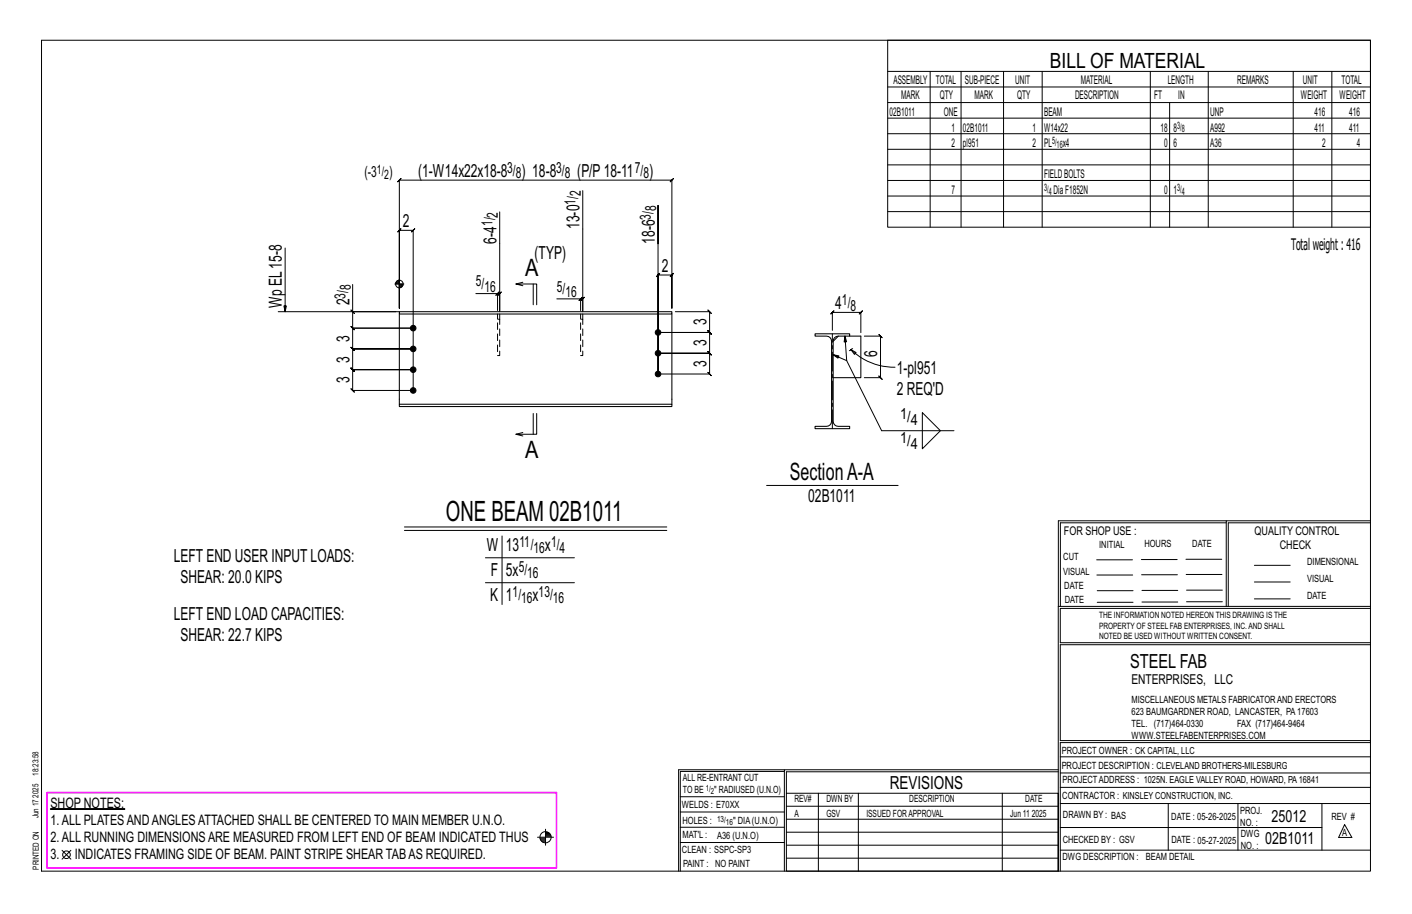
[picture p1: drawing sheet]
<svg xmlns="http://www.w3.org/2000/svg" width="432mm" height="279mm" viewBox="0 0 432 279" stroke-linecap="round" stroke-linejoin="round" font-family="sans-serif">
<defs><g id="words">
<text font-size="8.6" x="136.4" y="159.1">ONE BEAM 02B1011</text>
<g font-size="7.3">
<text x="160.6" y="84.4">A</text>
<text x="160.6" y="139.9">A</text>
<text x="241.6" y="146.7">SectionA-A</text>
</g>
<text font-size="6.4" x="321.1" y="20.7">BILL OF MATERIAL</text>
<text font-size="5.9" x="345.6" y="204.1">STEEL FAB</text>
<g font-size="5.5">
<text x="127.9" y="54.1">(1-W14x22x18-8</text>
<text x="159.5" y="54.1">) 18-8</text>
<text x="176.5" y="54.1">(P/P18-11</text>
<text x="198.5" y="54.1">)</text>
<text x="123.2" y="69.4">2</text>
<text x="177.2" y="70" transform="rotate(-90 177.2 70)">13-0</text>
<text x="151.8" y="74.5" transform="rotate(-90 151.8 74.5)">6-4</text>
<text x="200.2" y="74.5" transform="rotate(-90 200.2 74.5)">18-6</text>
<text x="163.5" y="79.1">(TYP)</text>
<text x="202.4" y="83.1">2</text>
<text x="86.2" y="94.2" transform="rotate(-90 86.2 94.2)">Wp EL15-8</text>
<text x="106.9" y="93.4" transform="rotate(-90 106.9 93.4)">2</text>
<text x="255.4" y="94.5">4</text>
<text x="216" y="99.5" transform="rotate(-90 216 99.5)">3</text>
<text x="106.9" y="104.5" transform="rotate(-90 106.9 104.5)">3</text>
<text x="216" y="105.8" transform="rotate(-90 216 105.8)">3</text>
<text x="106.9" y="110.9" transform="rotate(-90 106.9 110.9)">3</text>
<text x="216" y="112.2" transform="rotate(-90 216 112.2)">3</text>
<text x="268.3" y="109" transform="rotate(-90 268.3 109)">6</text>
<text x="106.9" y="117.2" transform="rotate(-90 106.9 117.2)">3</text>
<text x="274.2" y="114.2">1-pl951</text>
<text x="274.2" y="120.7">2 REQ'D</text>
<text x="247.2" y="153.4">02B1011</text>
<text x="53.1" y="171.8">LEFT END USER INPUT LOADS:</text>
<text x="148.9" y="168.6">W</text>
<text x="154.7" y="168.6">13</text>
<text x="166.7" y="168.6">x</text>
<text x="55.2" y="178.3">SHEAR: 20.0 KIPS</text>
<text x="150.1" y="176.2">F</text>
<text x="154.7" y="176.2">5x</text>
<text x="149.9" y="183.8">K</text>
<text x="154.7" y="183.8">1</text>
<text x="162.9" y="183.8">x</text>
<text x="53.1" y="189.4">LEFT END LOAD CAPACITIES:</text>
<text x="55.2" y="196">SHEAR: 22.7 KIPS</text>
<text x="272.2" y="241.1">REVISIONS</text>
</g>
<g font-size="5.1">
<text x="388.9" y="251.3">25012</text>
<text x="386.9" y="258.1">02B1011</text>
</g>
<text font-size="4.9" x="394.8" y="76.4">Totalweight : 416</text>
<g font-size="4.7">
<text x="155.1" y="52.8">3/</text>
<text x="170.1" y="52.8">3/</text>
<text x="194.1" y="52.8">7/</text>
<text x="111.4" y="54.2">(-3</text>
<text x="119" y="54.2">)</text>
<text x="157.7" y="54.5">8</text>
<text x="172.7" y="54.5">8</text>
<text x="196.8" y="54.5">8</text>
<text x="176" y="62.6" transform="rotate(-90 176 62.6)">1/</text>
<text x="177.6" y="60" transform="rotate(-90 177.6 60)">2</text>
<text x="200.7" y="64.5" transform="rotate(-90 200.7 64.5)">8</text>
<text x="150.6" y="69.1" transform="rotate(-90 150.6 69.1)">1/</text>
<text x="152.2" y="66.5" transform="rotate(-90 152.2 66.5)">2</text>
<text x="199" y="67.1" transform="rotate(-90 199 67.1)">3/</text>
<text x="107.3" y="88.7" transform="rotate(-90 107.3 88.7)">8</text>
<text x="145.5" y="87.5">5/</text>
<text x="148.1" y="89.2">16</text>
<text x="170.3" y="89.1">5/</text>
<text x="105.6" y="91.3" transform="rotate(-90 105.6 91.3)">3/</text>
<text x="172.9" y="90.8">16</text>
<text x="257.5" y="93.3">1/</text>
<text x="260.1" y="94.9">8</text>
<text x="275.2" y="128.2">1/</text>
<text x="278.5" y="129.8">4</text>
<text x="275.2" y="135.5">1/</text>
<text x="278.5" y="137.2">4</text>
<text x="158.8" y="167.3">11/</text>
<text x="168.5" y="167.3">1/</text>
<text x="163.2" y="169">16</text>
<text x="171.1" y="169">4</text>
<text x="158.6" y="174.9">5/</text>
<text x="161.2" y="176.6">16</text>
<text x="156.8" y="182.6">1/</text>
<text x="159.4" y="184.2">16</text>
<text x="164.7" y="182.6">13/</text>
<text x="169.1" y="184.2">16</text>
</g>
<g font-size="4.4">
<text x="15.4" y="247">SHOP NOTES:</text>
<text x="15.4" y="257.5">2.ALL RUNNING DIMENSIONSARE MEASURED FROM LEFT END OF BEAM INDICATED THUS</text>
<text x="15.4" y="252.2">1.ALL PLATESANDANGLESATTACHED SHALL BE CENTERED TO MAIN MEMBER U.N.O.</text>
<text x="15.4" y="262.7">3.</text>
<text x="22.8" y="262.7">INDICATES FRAMING SIDE OF BEAM. PAINT STRIPE SHEAR TABAS REQUIRED.</text>
</g>
<text font-size="4.2" x="346" y="209.1">ENTERPRISES, LLC</text>
<g font-size="4">
<text x="115.3" y="53.2">1/</text>
<text x="117.5" y="54.6">2</text>
</g>
<g font-size="3.7">
<text x="273.2" y="25.6">ASSEMBLY</text>
<text x="286.2" y="25.6">TOTAL</text>
<text x="295.1" y="25.6">SUB-PIECE</text>
<text x="310.4" y="25.6">UNIT</text>
<text x="330.5" y="25.6">MATERIAL</text>
<text x="357.1" y="25.6">LENGTH</text>
<text x="378.3" y="25.6">REMARKS</text>
<text x="398.4" y="25.6">UNIT</text>
<text x="410.2" y="25.6">TOTAL</text>
<text x="272.1" y="35.5">02B1011</text>
<text x="275.6" y="30.4">MARK</text>
<text x="287.4" y="30.4">QTY</text>
<text x="288.6" y="35.5">ONE</text>
<text x="298" y="30.4">MARK</text>
<text x="311" y="30.4">QTY</text>
<text x="319.3" y="35.5">BEAM</text>
<text x="328.7" y="30.4">DESCRIPTION</text>
<text x="353" y="30.4">FT</text>
<text x="360.3" y="30.4">IN</text>
<text x="370.1" y="35.5">UNP</text>
<text x="397.8" y="30.4">WEIGHT</text>
<text x="402" y="35.5">416</text>
<text x="409.6" y="30.4">WEIGHT</text>
<text x="412.6" y="35.5">416</text>
<text x="290.9" y="40.2">1</text>
<text x="294.5" y="40.2">02B1011</text>
<text x="315.8" y="40.2">1</text>
<text x="319.3" y="40.2">W14x22</text>
<text x="354.9" y="40.2">18</text>
<text x="358.9" y="40.2">8</text>
<text x="370.1" y="40.2">A992</text>
<text x="402" y="40.2">411</text>
<text x="412.6" y="40.2">411</text>
<text x="290.9" y="45">2</text>
<text x="294.5" y="45">pl951</text>
<text x="315.8" y="45">2</text>
<text x="319.3" y="45">PL</text>
<text x="325" y="45">x4</text>
<text x="356" y="45">0</text>
<text x="358.9" y="45">6</text>
<text x="370.1" y="45">A36</text>
<text x="404.3" y="45">2</text>
<text x="415" y="45">4</text>
<text x="290.9" y="59.3">7</text>
<text x="319.3" y="54.5">FIELDBOLTS</text>
<text x="322.2" y="59.3">DiaF1852N</text>
<text x="356" y="59.3">0</text>
<text x="358.9" y="59.3">1</text>
<text x="325.3" y="163.4">FOR SHOP USE :</text>
<text x="383.7" y="163.4">QUALITY CONTROL</text>
<text x="391.4" y="167.8">CHECK</text>
</g>
<g font-size="3.1">
<text x="360" y="39.4">3/</text>
<text x="361.4" y="40.5">8</text>
<text x="321.7" y="44.1">5/</text>
<text x="323.1" y="45.3">16</text>
<text x="319.3" y="58.4">3/</text>
<text x="320.7" y="59.5">4</text>
<text x="360" y="58.4">3/</text>
<text x="361.4" y="59.5">4</text>
<text x="336.2" y="167.4">INITIAL</text>
<text x="350" y="167.1">HOURS</text>
<text x="364.6" y="167.2">DATE</text>
<text x="325.2" y="171.3">CUT</text>
<text x="399.8" y="172.8">DIMENSIONAL</text>
<text x="325.1" y="175.8">VISUAL</text>
<text x="399.8" y="177.9">VISUAL</text>
<text x="325.5" y="180">DATE</text>
<text x="325.7" y="184.4">DATE</text>
<text x="399.8" y="183.1">DATE</text>
<text x="346" y="215">MISCELLANEOUS METALS FABRICATORAND ERECTORS</text>
<text x="346" y="218.6">623 BAUMGARDNER ROAD, LANCASTER, PA17603</text>
<text x="346" y="225.8">WWW.STEELFABENTERPRISES.COM</text>
<text x="346" y="222.2">TEL. (717)464-0330</text>
<text x="378.3" y="222.2">FAX (717)464-9464</text>
<text x="324.7" y="230.5">PROJECT OWNER : CK CAPITAL, LLC</text>
<text x="208.8" y="238.8">ALL RE-ENTRANT CUT</text>
<text x="324.7" y="235.1">PROJECT DESCRIPTION : CLEVELAND BROTHERS-MILESBURG</text>
<text x="324.9" y="239.5">PROJECTADDRESS : 1025N. EAGLE VALLEY ROAD, HOWARD, PA16841</text>
<text x="208.8" y="242.5">TO BE</text>
<text x="218.4" y="242.5">&quot; RADIUSED (U.N.O)</text>
<text x="242.9" y="245.3">REV#</text>
<text x="252.7" y="245.3">DWN BY</text>
<text x="278.1" y="245.3">DESCRIPTION</text>
<text x="313.5" y="245.3">DATE</text>
<text x="324.9" y="244.2">CONTRACTOR : KINSLEY CONSTRUCTION, INC.</text>
<text x="208.5" y="247">WELDS : E70XX</text>
<text x="208.7" y="251.7">HOLES :</text>
<text x="224.2" y="251.8">&quot; DIA(U.N.O)</text>
<text x="242.9" y="249.9">A</text>
<text x="252.7" y="249.9">GSV</text>
<text x="264.9" y="249.9">ISSUED FORAPPROVAL</text>
<text x="309" y="249.9">Jun 11</text>
<text x="315.5" y="249.9">2025</text>
<text x="325.1" y="250">DRAWN BY : BAS</text>
<text x="358.2" y="250.5">DATE : 05-26-2025</text>
<text x="379.3" y="248.9">PROJ.</text>
<text x="407.2" y="250.5">REV #</text>
<text x="208.7" y="256.3">MAT'L :</text>
<text x="219.3" y="256.4">A36 (U.N.O)</text>
<text x="325" y="257.6">CHECKED BY : GSV</text>
<text x="358.3" y="257.7">DATE : 05-27-2025</text>
<text x="379.3" y="252.5">NO. :</text>
<text x="379.5" y="255.9">DWG</text>
<text x="410.5" y="255.5">A</text>
<text x="208.6" y="260.7">CLEAN : SSPC-SP3</text>
<text x="324.9" y="262.9">DWG DESCRIPTION :</text>
<text x="350.4" y="263">BEAM DETAIL</text>
<text x="379.5" y="259.5">NO. :</text>
<text x="208.9" y="265">PAINT : NO PAINT</text>
</g>
<g font-size="2.7">
<text x="336.1" y="189">THE INFORMATION NOTED HEREON THIS DRAWING IS THE</text>
<text x="336.1" y="195.4">NOTED BE USED WITHOUT WRITTEN CONSENT.</text>
<text x="336.1" y="192.2">PROPERTY OF STEEL FAB ENTERPRISES, INC.AND SHALL</text>
</g>
<g font-size="2.6">
<text x="215.9" y="241.8">1/</text>
<text x="217.4" y="242.7">2</text>
<text x="219.3" y="251.1">13/</text>
<text x="222" y="252.1">16</text>
</g>
<g font-size="2.5">
<text x="11.7" y="237.1" transform="rotate(-90 11.7 237.1)">18:23:58</text>
<text x="11.8" y="243.8" transform="rotate(-90 11.8 243.8)">2025</text>
<text x="11.8" y="250.1" transform="rotate(-90 11.8 250.1)">Jun 17</text>
<text x="11.9" y="265.8" transform="rotate(-90 11.9 265.8)">PRINTED ON</text>
</g>
</g></defs>
<g fill="#000" stroke="#000" stroke-width=".31">
<path d="M15.4 247.2h22.8v.2h-22.8z"/>
<circle cx="126.4" cy="100.3" r=".86"/>
<circle cx="126.4" cy="119.4" r=".86"/>
<circle cx="126.4" cy="106.7" r=".86"/>
<circle cx="126.4" cy="113" r=".86"/>
<circle cx="201.2" cy="101.6" r=".86"/>
<circle cx="201.2" cy="108" r=".86"/>
<circle cx="201.2" cy="114.3" r=".86"/>
</g>
<g fill="none" stroke="#000" stroke-width=".31">
<path d="M12.7 12.3h406.4v254h-406.4zM271.5 12.3h147.6v57.2h-147.6zM271.5 21.8h147.6M271.5 26.6h147.6M271.5 31.4h147.6M271.5 36.1h147.6M284.5 21.8v47.7M293.9 21.8v47.7M306.9 21.8v47.7M318.7 21.8v47.7M351.8 21.8v47.7M357.7 31.4v38.1"/>
<path d="M369.5 21.8v47.7M395.5 21.8v47.7M407.3 21.8v47.7M178.2 58.3v37M271.5 40.9h147.6M271.5 45.6h147.6M271.5 50.4h147.6M271.5 55.2h147.6M271.5 59.9h147.6M87.2 75.8v19.5l-.4-1.8h.8l-.4 1.8M152.8 64.8v30.5M201.2 74.5v-11.7v51.5v-30.2l-.5 .5 1-1-.5 .5h4.3l-.5 .5 1-1-.5 .5v10.1v-39.1l.5-.5-1 1 .5-.5h-83.4l.5-.5-1 1 .5-.5v39.1v-23.8l-.5 .5 1-1-.5 .5h4.3l-.5 .5 1-1-.5 .5v49h-18.6l.5 .5-1-1 .5 .5v-6.4l.5 .5-1-1 .5 .5h18.6h-18.6l.5 .5-1-1 .5 .5v-6.3l.5 .5-1-1 .5 .5h18.6h-18.6l.5 .5-1-1 .5 .5v-6.4l.5 .5-1-1 .5 .5h18.6h-18.6l.5 .5-1-1 .5 .5v-5"/>
<path d="M271.5 64.7h147.6M85.1 95.3h37M107.3 94.8l1 1zM107.8 87v8.3h13.3M120.7 86.8h2.8M121.1 86.3v.5M121.3 86v.8M121.5 85.8v1M121.7 85.7v1.1M121.9 85.7v1.1M122.1 85.4v8.8M122.3 86.8v1.2"/>
<path d="M122.5 86.8v1.1M122.8 86.8v1M123 86.8v.8M123.2 86.8v.5M145.5 89.7h6.7v5.2M152.2 89.7h.6l-.5 .5 1-1-.5 .5v5.2M152.7 89.2l-1 1zM159.9 87.3l-2.1-.5h6.3v6.4M159.9 86.3l-2.1 .5M163.1 86.8v6.4M170.3 91.4h7.3v3.5M177.6 91.4l-.5 .5 1-1z"/>
<path d="M177.6 91.4h.6l-.5 .5 1-1-.5 .5v3.5M206.5 95.3h10.5l-.5-.5 1 1-.5-.5v6.3l-.5-.5 1 1-.5-.5h-15.8h15.8l-.5-.5 1 1-.5-.5v6.4l-.5-.5 1 1-.5-.5h-15.8h15.8l-.5-.5 1 1-.5-.5v6.3l-.5-.5 1 1-.5-.5h-15.8M254.5 101v-5.5l-.5 .5 1-1-.5 .5h8.8l-.5 .5 1-1-.5 .5v6.2M254.8 108.4l1.4 1.1 .3-.7-1.7-.4 4.1 1.8 10.7 21.5h22.1M258.4 102.8l-.3 1.7h.8l-.5-1.7 .5 7.4M260.2 106.9l1.6 .9-.5 .5zM260.2 106.9a18.9 18.9 0 0 0 13.5 5.4M260.2 106.9l-.5 .3M260.8 106.6l-.6 .3M264.3 102.8h5l-.5-.5 1 1-.5-.5v12.7l-.5-.5 1 1-.5-.5h-5M159.9 132.2l-2.1 .5M163.1 126.4v6.3"/>
<path d="M164.1 126.4v6.3h-6.3l2.1 .6M282.1 126.1l5.5 5.6-5.5 5.5zM234.4 148.4h40.3M375 159.8h-50.7v25.6M375 159.2h-51.3l-.1 107.1M419.1 159.2h-44.1v26.2M419.1 159.8h-43.5v25.6M123.7 161.1h80.2M123.7 162.1h80.2M148.4 170.5h27.3M148.4 178.1h27.3M153.5 163.8v21"/>
<path d="M335.4 171.1h10.9M335.4 175.8h11M349 171h11M349.1 175.7h11M362.7 171h10.9M362.7 175.6h11M383.6 172.8h11M383.6 177.9h11M323.7 185.4h95.4M335.5 184.1h11M335.5 180.6h11M349.2 184h11"/>
<path d="M349.2 180.5h11M362.9 180.4h10.9M362.9 184h10.9M383.6 183.1h11M419.1 186h-94.9v10.5h94.9M419.1 197.1h-94.9v29.3h94.9v.6h-94.9v39.3M239.9 235.8h-31.9v30.5M239.9 235.3h-32.4v31M323.6 235.3h-83.7v31M323.6 235.9h-83.1v6.6M324.2 236.3h94.9M324.2 231.4h94.9"/>
<path d="M19 259.9l2.7 2.7M21.7 259.9l-2.7 2.7M164.4 255.9h4.9M165.1 256.2h1.7M165.2 256.5h1.6M165.3 256.8h1.5M165.6 257.1h1.2M165.9 257.4h.9M166.8 253.5v4.9M166.8 254.5h1M166.8 255.6h1.7M166.8 254.8h1.3"/>
<path d="M166.8 255.1h1.5M166.8 255.4h1.6M208 252.9h31.9M208 257.5h31.9M208 243.6h31.9M208 248.2h31.9M240.5 242.5h83.1v23.8h-83.1zM240.5 258.4h83.1M240.5 254.4h83.1M240.5 250.4h83.1M240.5 246.5h83.1M250.3 242.5v23.8"/>
<path d="M262.5 242.5v23.8M306.5 242.5v23.8M324.2 253h80.1M324.2 245.6h94.9M324.2 259.9h94.9M324.2 240.7h94.9M357.3 245.6v14.3M378.6 245.6v14.3M404.3 245.6v14.3M411.2 252.1l2.2 3.9h-4zM240.5 262.3h83.1"/>
<circle cx="122.1" cy="86.8" r="1.16"/>
<circle cx="166.8" cy="255.9" r="1.71"/>
<circle cx="20.3" cy="261.3" r="1.17"/>
</g>
<path d="M14.4 242.3h155.8v23h-155.8z" fill="none" stroke="#f0f" stroke-width=".5"/>
<path d="M122.1 95.3h83.4v.7h-83.4zM122.1 96v27.6M205.5 96v27.6M249.3 102h10.5v.8h-3.5a1.54 1.54 0 0 0-1.5 1.5v24.5a1.54 1.54 0 0 0 1.5 1.5h3.5v.7h-10.5v-.7h3.5a1.54 1.54 0 0 0 1.5-1.5v-24.5a1.54 1.54 0 0 0-1.5-1.5h-3.5zM256.4 102.8l-1.6 1.5M259.8 102.8h3.5v12.7h-8.5M122.1 123.6h83.4v.7h-83.4z" fill="none" stroke="#000" stroke-width=".32"/>
<path d="M152.2 97.6h.6v11.1h-.6zM152.2 96v1.6M152.8 97.6v-1.6M177.6 97.6h.6v11.1h-.6zM177.6 96v1.6M178.2 97.6v-1.6" fill="none" stroke="#000" stroke-width=".31" stroke-dasharray="2 1.4"/>
<path d="M254.5 131v-29" fill="none" stroke="#000" stroke-width=".31" stroke-dasharray="5.8 1 1 1"/>
<use href="#words"/>
</svg>
